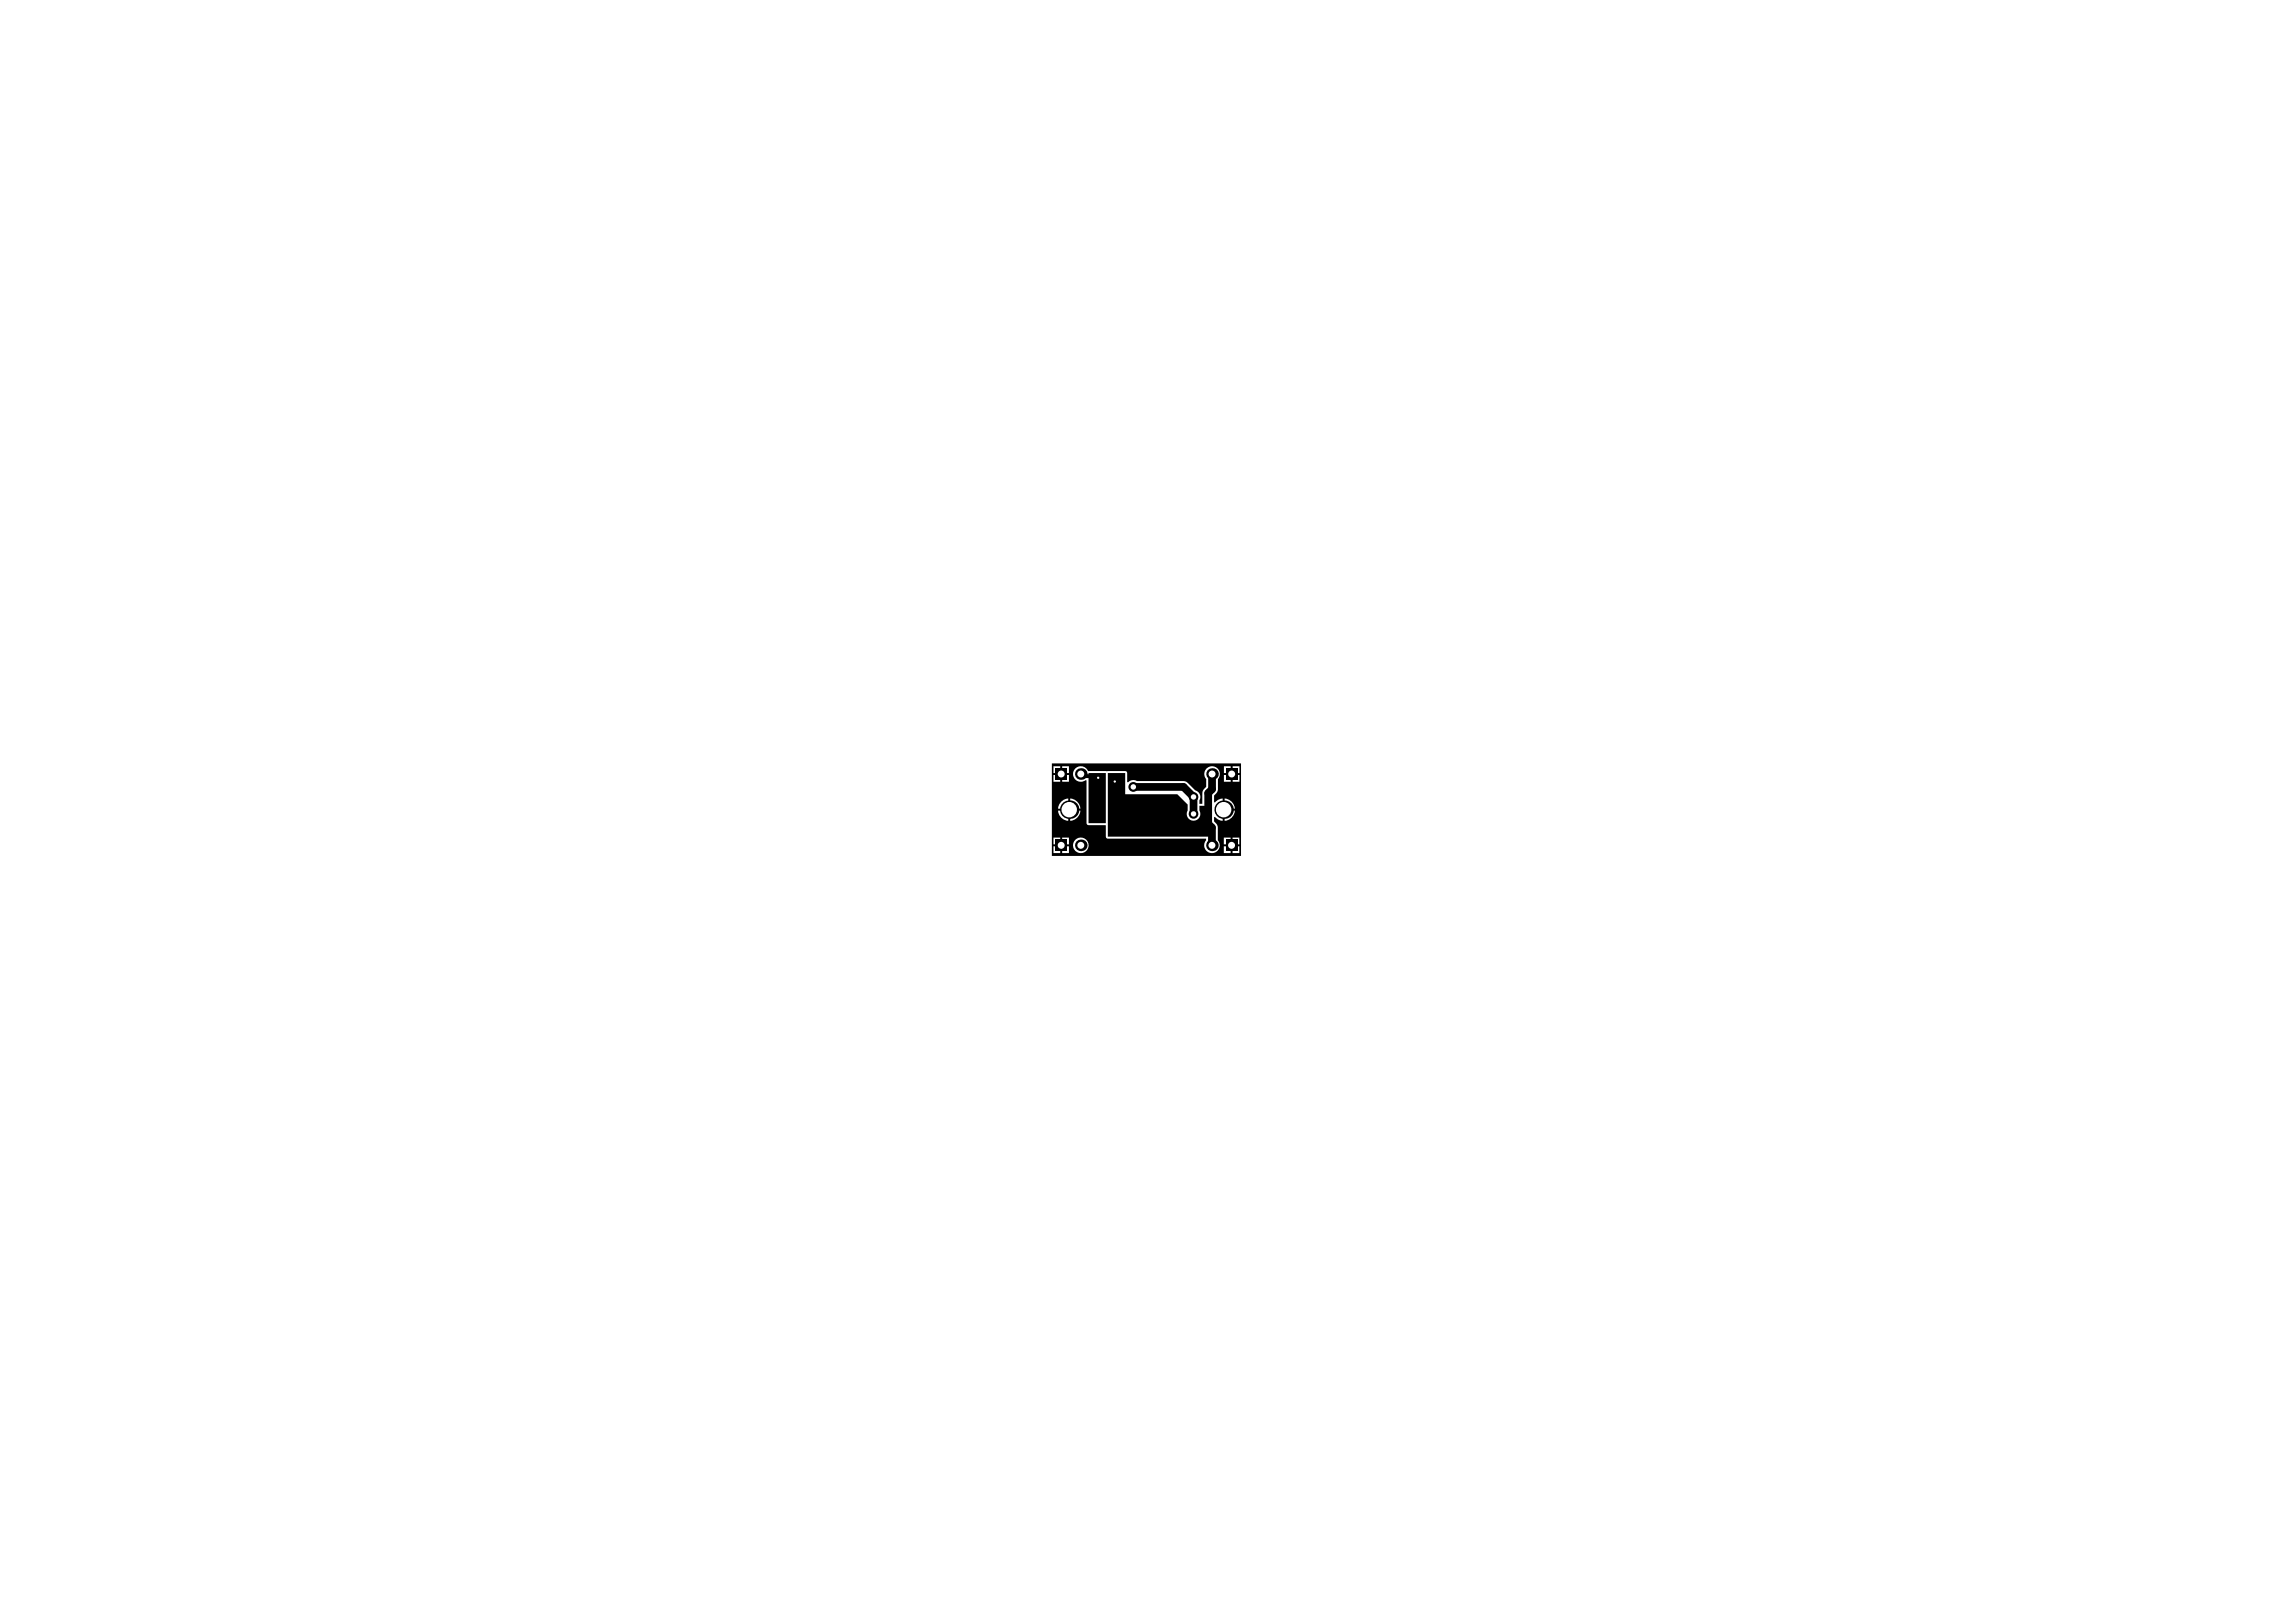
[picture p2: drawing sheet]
<svg xmlns="http://www.w3.org/2000/svg" width="297mm" height="210mm" viewBox="0 0 297 210" stroke-linecap="round" stroke-linejoin="round" font-family="sans-serif">
<g fill="#000">
<path d="M140.8 100h2.3v6.5h-2.3zM143.3 100h2.3v2.8h6.7l1.4 1.3v.8a.88 .88 0 0 0 .7 1.3 .88 .88 0 0 0 .8-1.3v-.6h1.6v4h-13.5z"/>
<path d="M136.1 98.8h24.5v12h-24.5zM159.5 99.2v.8h.8v-.8zM137.4 99.2v.8h.9v-.8zM136.3 99.2v.8h.9v-.8zM158.3 99.2v.8h.9v-.8zM159.5 100.3v.9h.8v-.9zM158.3 100.3v.9h.9v-.9zM137.4 100.3v.9h.9v-.9zM136.3 100.3v.9h.9v-.9zM139.1 99.5a1.01 1.01 0 0 0 0 1.3 1.01 1.01 0 0 0 1.3 .2h.2v5.6l.2 .2h2.2l.1 1.5 .1 .2h12.8v.2a1.01 1.01 0 0 0 .1 1.4 1.01 1.01 0 0 0 1.4 0 1.01 1.01 0 0 0 .1-1.4v-1.6l-.1-.4-.4-.4v-.6h.1a1.33 1.33 0 0 0 1 .5v-2.9a1.33 1.33 0 0 0-1 .6l-.1-.1v-.9l.4-.6 .1-1.5a1.01 1.01 0 0 0-.1-1.4 1.01 1.01 0 0 0-1.4 0 1.01 1.01 0 0 0-.1 1.4v1a1.03 1.03 0 0 0-.5 .8v1.4h-.3v-.4a.88 .88 0 0 0-.6-1.3l-1-1-.3-.2h-6.2a.88 .88 0 0 0-1.1 .1h-.2v-1.2l-.1-.2h-4.9a1 1 0 0 0-1.7-.3zM158.4 103.3v1.4h1.4a1.42 1.42 0 0 0-1.4-1.4zM138.5 103.3v1.4h1.3a1.42 1.42 0 0 0-1.3-1.4zM137.3 103.7l-.2 .3-.2 .7h1.3v-1.4l-.6 .2zM158.4 104.9v1.3a1.42 1.42 0 0 0 1.4-1.3zM138.5 104.9v1.3a1.42 1.42 0 0 0 1.3-1.3zM136.9 104.9a1.42 1.42 0 0 0 1.3 1.3v-1.3zM137.4 108.4v.9h.9v-.9zM136.3 108.4v.9h.9v-.9zM159.5 108.4v.9h.8v-.9zM158.3 108.4v.9h.9v-.9zM137.4 109.5v.9h.9v-.9zM136.3 109.5v.9h.9v-.9zM159.5 109.5v.9h.8v-.9zM158.3 109.5v.9h.9v-.9zM138.8 109.4a1.01 1.01 0 0 0 2 0 1.01 1.01 0 0 0-2 0z"/>
<circle cx="154.2" cy="105.3" r=".25"/>
<circle cx="154.4" cy="103.1" r=".62"/>
</g>
<path d="M137.3 100v.2M138.3 104.7v.1M159.3 109.4v.1l-.1-.1M159.3 100v.2" fill="none" stroke="#000" stroke-width=".3"/>
<path d="M139.8 100.2h.5l.2 .2h.6M156.4 109.1l.3 .3" fill="none" stroke="#000" stroke-width=".5"/>
<path d="M144.3 101.6v.5M146.6 101.8h6.5l1.3 1.3v2.2M156.8 100.2v1.9l-.5 .5v4l.5 .5v2.3" fill="none" stroke="#000" stroke-width="1"/>
<circle cx="154.4" cy="103.1" r=".35" fill="#fff"/>
<circle cx="154.4" cy="105.3" r=".62" fill="#000"/>
<circle cx="154.4" cy="105.3" r=".35" fill="#fff"/>
<circle cx="144.2" cy="101.1" r=".37" fill="#000"/>
<circle cx="144.2" cy="101.1" r=".15" fill="#fff"/>
<circle cx="146.6" cy="101.8" r=".63" fill="#000"/>
<circle cx="146.6" cy="101.8" r=".36" fill="#fff"/>
<circle cx="142.1" cy="100.7" r=".37" fill="#000"/>
<circle cx="142.1" cy="100.7" r=".15" fill="#fff"/>
<circle cx="139.8" cy="109.4" r=".75" fill="#000"/>
<circle cx="139.8" cy="109.4" r=".45" fill="#fff"/>
<circle cx="139.8" cy="100.2" r=".75" fill="#000"/>
<circle cx="139.8" cy="100.2" r=".45" fill="#fff"/>
<path d="M136.5 108.6h1.5v1.5h-1.5z" fill-rule="evenodd" fill="#000"/>
<circle cx="137.3" cy="109.4" r=".45" fill="#fff"/>
<path d="M136.5 99.4h1.5v1.5h-1.5z" fill-rule="evenodd" fill="#000"/>
<circle cx="137.3" cy="100.2" r=".45" fill="#fff"/>
<circle cx="156.8" cy="109.4" r=".75" fill="#000"/>
<circle cx="156.8" cy="109.4" r=".45" fill="#fff"/>
<circle cx="156.8" cy="100.2" r=".75" fill="#000"/>
<circle cx="156.8" cy="100.2" r=".45" fill="#fff"/>
<circle cx="138.3" cy="104.8" r="1.2" fill="#000"/>
<circle cx="138.3" cy="104.8" r="1" fill="#fff"/>
<circle cx="158.3" cy="104.8" r="1.2" fill="#000"/>
<circle cx="158.3" cy="104.8" r="1" fill="#fff"/>
<path d="M158.6 108.6h1.5v1.5h-1.5z" fill-rule="evenodd" fill="#000"/>
<circle cx="159.3" cy="109.4" r=".45" fill="#fff"/>
<path d="M158.6 99.4h1.5v1.5h-1.5z" fill-rule="evenodd" fill="#000"/>
<circle cx="159.3" cy="100.2" r=".45" fill="#fff"/>
</svg>
